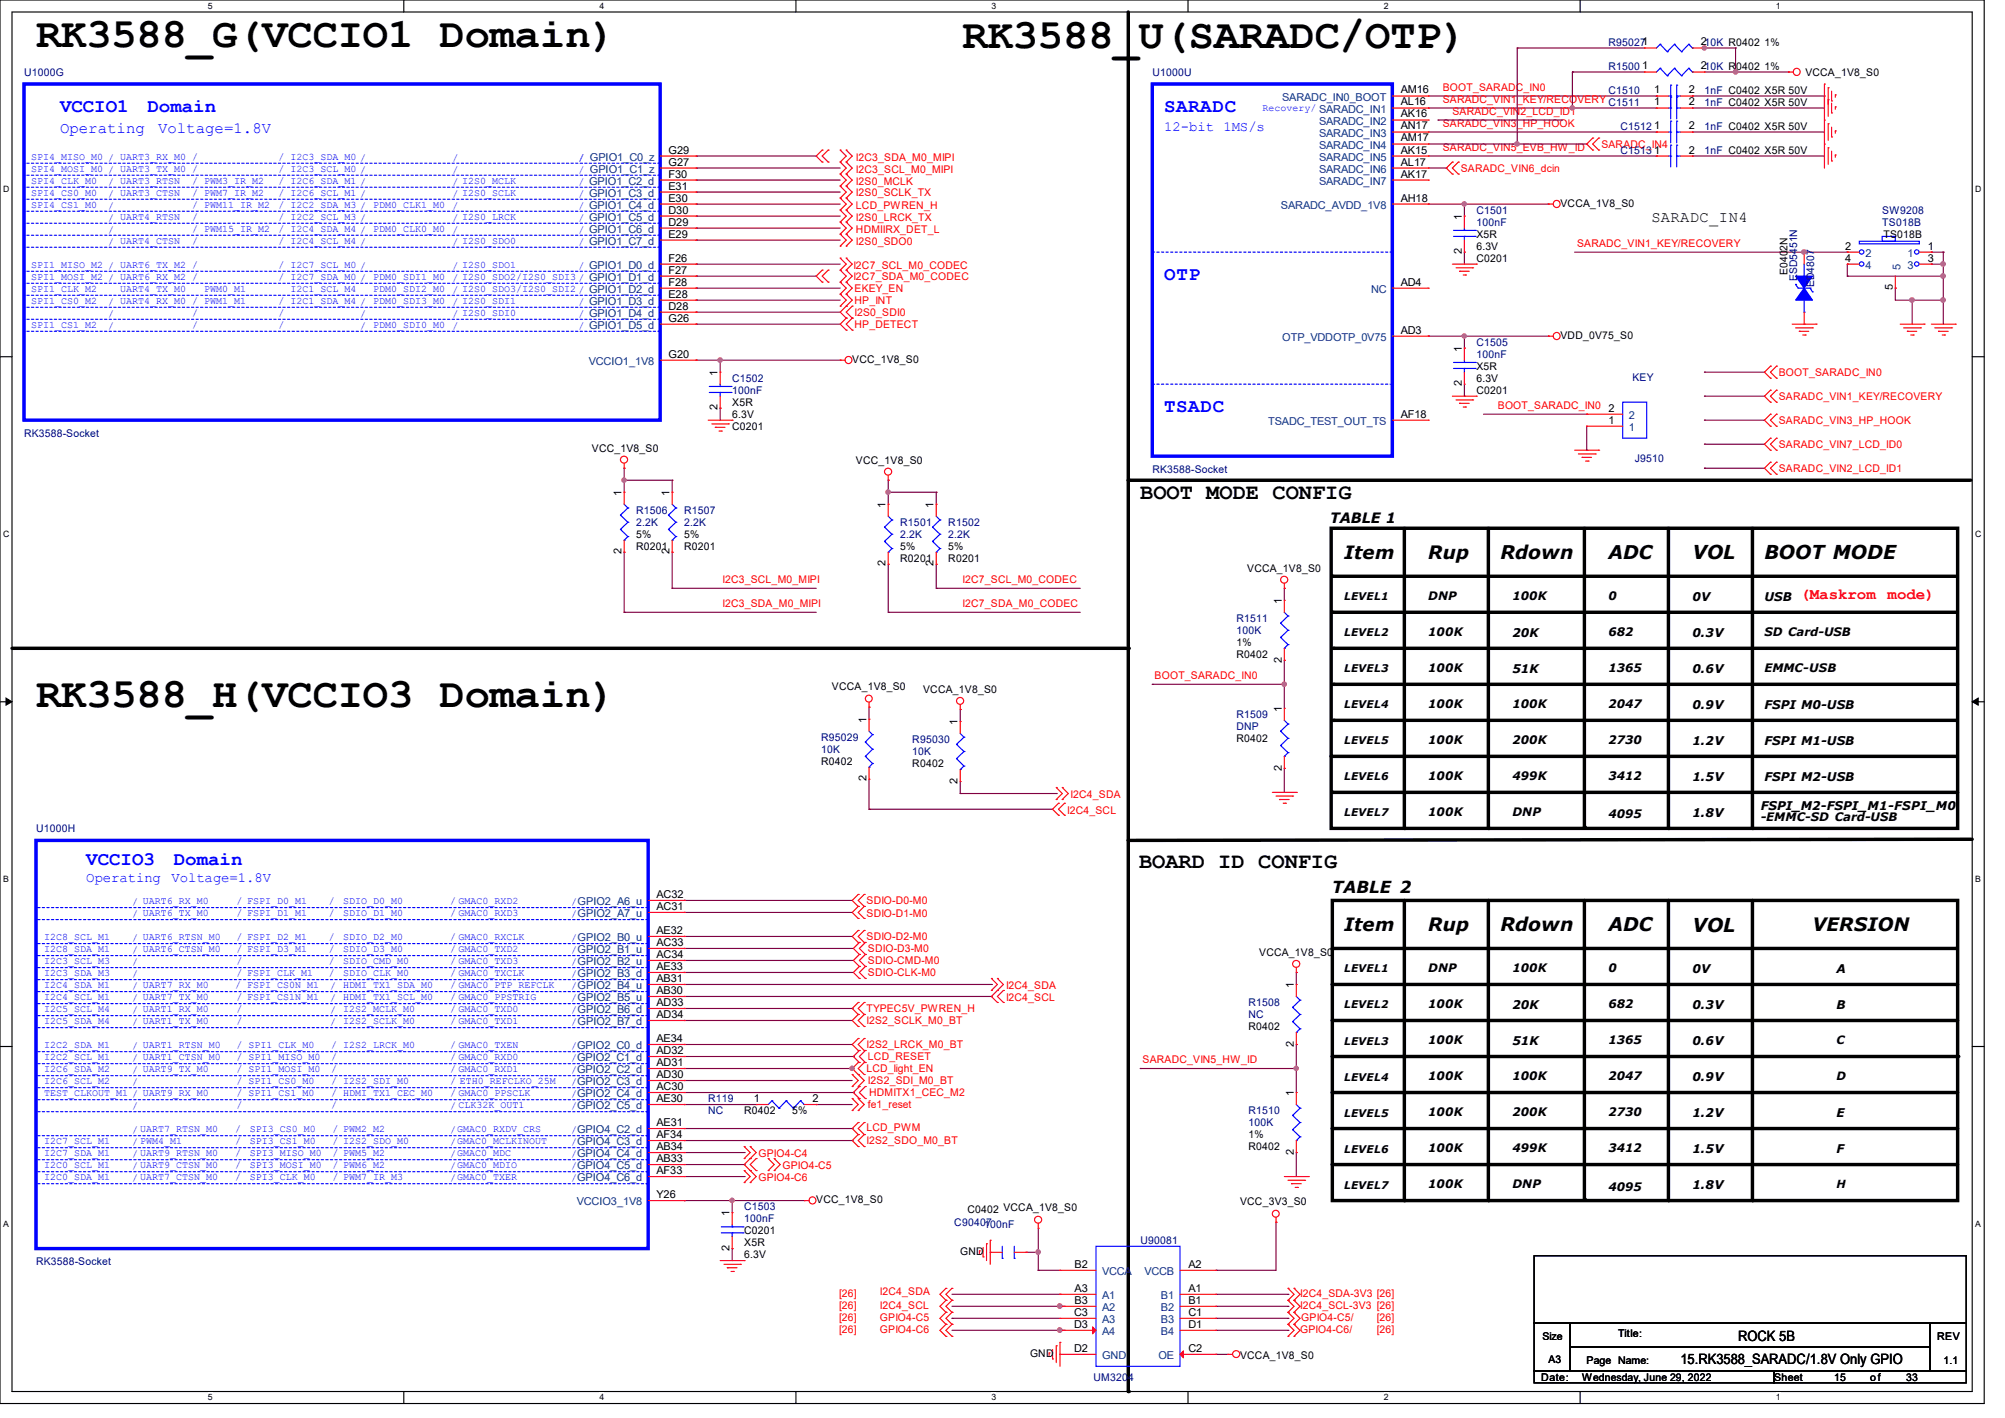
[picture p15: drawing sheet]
<svg xmlns="http://www.w3.org/2000/svg" width="297mm" height="210mm" viewBox="0 0 297 210" stroke-linecap="round" stroke-linejoin="round" font-family="sans-serif">
<defs><g id="words">
<g font-size="6.2">
<text x="5.3" y="7">RK3588_G(VCCIO1 Domain)</text>
<text x="142.6" y="7.2">RK3588_U(SARADC/OTP)</text>
<text x="5.3" y="104.8">RK3588_H(VCCIO3 Domain)</text>
</g>
<g font-size="3.3">
<text x="168.9" y="73.8">BOOT MODE CONFIG</text>
<text x="168.7" y="128.6">BOARD ID CONFIG</text>
</g>
<g font-size="2.8" fill="#00f">
<text x="8.9" y="16.6">VCCIO1</text>
<text x="21.8" y="16.6">Domain</text>
<text x="172.5" y="16.6">SARADC</text>
<text x="172.5" y="41.5">OTP</text>
<text x="172.5" y="61">TSADC</text>
<text x="12.8" y="128.1">VCCIO3</text>
<text x="25.7" y="128.1">Domain</text>
</g>
<g font-size="2.8">
<text x="211.6" y="82.8">Rup</text>
<text x="222.2" y="82.8">Rdown</text>
<text x="238.2" y="82.8">ADC</text>
<text x="250.7" y="82.8">VOL</text>
<text x="261.4" y="82.8">BOOT MODE</text>
<text x="211.6" y="137.9">Rup</text>
<text x="222.2" y="137.9">Rdown</text>
<text x="238.2" y="137.9">ADC</text>
<text x="250.7" y="138">VOL</text>
<text x="268.5" y="137.9">VERSION</text>
</g>
<g font-size="2.7">
<text x="199.1" y="82.8">Item</text>
<text x="199.1" y="137.9">Item</text>
</g>
<text font-size="2.5" x="197.4" y="132.3">TABLE 2</text>
<g font-size="2.3" fill="#00f">
<text x="8.9" y="19.7">Operating</text>
<text x="23.4" y="19.7">Voltage=1.8V</text>
</g>
<text font-size="2.3" x="244.6" y="32.8">SARADC_IN4</text>
<g font-size="2.3" fill="#f00">
<text x="266.7" y="88.7">(Maskrom</text>
<text x="279.6" y="88.7">mode)</text>
</g>
<g font-size="2.1" fill="#00f">
<text x="172.5" y="19.4">12-bit 1MS/s</text>
<text x="12.8" y="130.7">Operating</text>
<text x="25.4" y="130.7">Voltage=1.8V</text>
</g>
<g font-size="2.1">
<text x="197" y="77.5">TABLE 1</text>
<text x="248.9" y="202">15.RK3588_SARADC/1.8V Only GPIO</text>
<text x="257.5" y="198.6">ROCK 5B</text>
</g>
<g font-size="1.8">
<text x="250.7" y="88.9">0V</text>
<text x="261.4" y="88.9">USB</text>
<text x="224" y="94.3">20K</text>
<text x="250.7" y="94.3">0.3V</text>
<text x="224" y="99.6">51K</text>
<text x="250.7" y="99.6">0.6V</text>
<text x="250.7" y="104.9">0.9V</text>
<text x="261.4" y="104.9">FSPI M0-USB</text>
<text x="250.7" y="110.3">1.2V</text>
<text x="261.4" y="110.3">FSPI M1-USB</text>
<text x="250.7" y="115.6">1.5V</text>
<text x="260.8" y="119.9">FSPI_M2-FSPI_M1-FSPI_M0</text>
<text x="261.4" y="115.6">FSPI M2-USB</text>
<text x="250.7" y="120.9">1.8V</text>
<text x="224" y="149.4">20K</text>
<text x="250.7" y="144.1">0V</text>
<text x="250.7" y="149.4">0.3V</text>
<text x="272" y="144.1">A</text>
<text x="272" y="149.4">B</text>
<text x="224" y="154.7">51K</text>
<text x="250.7" y="154.7">0.6V</text>
<text x="250.7" y="160.1">0.9V</text>
<text x="250.7" y="165.4">1.2V</text>
<text x="272" y="165.4">E</text>
<text x="250.7" y="170.7">1.5V</text>
<text x="272" y="170.7">F</text>
<text x="250.7" y="176.1">1.8V</text>
</g>
<g font-size="1.7">
<text x="211.6" y="88.9">DNP</text>
<text x="224" y="88.9">100K</text>
<text x="238.2" y="88.9">0</text>
<text x="211.6" y="94.2">100K</text>
<text x="238.2" y="94.2">682</text>
<text x="261.4" y="94.2">SD Card-USB</text>
<text x="211.6" y="99.5">100K</text>
<text x="238.2" y="99.5">1365</text>
<text x="261.4" y="99.5">EMMC-USB</text>
<text x="211.6" y="104.9">100K</text>
<text x="224" y="104.9">100K</text>
<text x="238.2" y="104.9">2047</text>
<text x="211.6" y="110.2">100K</text>
<text x="224" y="110.2">200K</text>
<text x="238.2" y="110.2">2730</text>
<text x="211.6" y="115.5">100K</text>
<text x="224" y="115.5">499K</text>
<text x="238.2" y="115.5">3412</text>
<text x="211.6" y="120.9">100K</text>
<text x="224" y="120.9">DNP</text>
<text x="238.2" y="121.2">4095</text>
<text x="260.8" y="121.6">-EMMC-SD Card-USB</text>
<text x="211.6" y="144">DNP</text>
<text x="224" y="144">100K</text>
<text x="238.2" y="144">0</text>
<text x="211.6" y="149.3">100K</text>
<text x="238.2" y="149.3">682</text>
<text x="211.6" y="154.6">100K</text>
<text x="238.2" y="154.6">1365</text>
<text x="272" y="154.6">C</text>
<text x="211.6" y="160">100K</text>
<text x="224" y="160">100K</text>
<text x="238.2" y="160">2047</text>
<text x="272" y="159.9">D</text>
<text x="211.6" y="165.3">100K</text>
<text x="224" y="165.3">200K</text>
<text x="238.2" y="165.3">2730</text>
<text x="211.6" y="170.6">100K</text>
<text x="224" y="170.6">499K</text>
<text x="238.2" y="170.6">3412</text>
<text x="211.6" y="176">100K</text>
<text x="224" y="176">DNP</text>
<text x="238.2" y="176.3">4095</text>
<text x="272" y="175.9">H</text>
</g>
<g font-size="1.6" fill="#000080">
<text x="3.6" y="11.2">U1000G</text>
<text x="170.7" y="11.2">U1000U</text>
<text x="238.3" y="10.3">R1500</text>
<text x="238.3" y="6.8">R950271</text>
<text x="238.3" y="13.9">C1510</text>
<text x="238.3" y="15.7">C1511</text>
<text x="252.5" y="13.9">1nF C0402 X5R 50V</text>
<text x="252.5" y="15.7">1nF C0402 X5R 50V</text>
<text x="240" y="22.8">C1513</text>
<text x="240" y="19.2">C1512</text>
<text x="252.5" y="22.8">1nF C0402 X5R 50V</text>
<text x="252.5" y="19.2">1nF C0402 X5R 50V</text>
<text x="218.7" y="31.7">C1501</text>
<text x="218.7" y="33.4">100nF</text>
<text x="278.8" y="31.7">SW9208</text>
<text x="278.8" y="33.4">TS018B</text>
<text x="266.2" y="41.6" transform="rotate(-90 266.2 41.6)">ESD5451N</text>
<text x="268.7" y="42.5" transform="rotate(-90 268.7 42.5)">ED4807</text>
<text x="218.7" y="51.2">C1505</text>
<text x="218.7" y="53">100nF</text>
<text x="108.5" y="56.6">C1502</text>
<text x="108.5" y="58.3">100nF</text>
<text x="241.8" y="56.4">KEY</text>
<text x="3.6" y="64.7">RK3588-Socket</text>
<text x="170.7" y="70.1">RK3588-Socket</text>
<text x="242.2" y="68.5">J9510</text>
<text x="94.2" y="76.1">R1506</text>
<text x="94.2" y="77.9">2.2K</text>
<text x="101.4" y="76.1">R1507</text>
<text x="101.4" y="77.9">2.2K</text>
<text x="133.4" y="77.9">R1501</text>
<text x="140.5" y="77.9">R1502</text>
<text x="133.4" y="79.7">2.2K</text>
<text x="140.5" y="79.7">2.2K</text>
<text x="183.1" y="92.1">R1511</text>
<text x="183.1" y="93.9">100K</text>
<text x="183.1" y="106.3">R1509</text>
<text x="121.6" y="109.7">R95029</text>
<text x="121.6" y="111.5">10K</text>
<text x="135.1" y="110.1">R95030</text>
<text x="135.1" y="111.8">10K</text>
<text x="183.1" y="108.1">DNP</text>
<text x="5.3" y="123.2">U1000H</text>
<text x="184.9" y="149">R1508</text>
<text x="184.9" y="150.8">NC</text>
<text x="104.9" y="163.2">R119</text>
<text x="104.9" y="165">NC</text>
<text x="184.9" y="165">R1510</text>
<text x="184.9" y="166.8">100K</text>
<text x="110.2" y="179.2">C1503</text>
<text x="110.2" y="181">100nF</text>
<text x="141.4" y="181.6">C90407</text>
<text x="145.8" y="181.9">100nF</text>
<text x="168.9" y="184.2">U90081</text>
<text x="5.3" y="187.4">RK3588-Socket</text>
<text x="162" y="204.5">UM3204</text>
</g>
<g font-size="1.6">
<text x="243.3" y="10.3">1</text>
<text x="251.9" y="10.3">210K R0402</text>
<text x="251.9" y="6.7">210K R0402</text>
<text x="261.4" y="10.3">1%</text>
<text x="261.4" y="6.8">1%</text>
<text x="267.4" y="11.2">VCCA_1V8_S0</text>
<text x="207.5" y="17.4">AK16</text>
<text x="207.5" y="15.6">AL16</text>
<text x="207.5" y="13.8">AM16</text>
<text x="245" y="13.8">1</text>
<text x="245" y="15.6">1</text>
<text x="250.2" y="13.8">2</text>
<text x="250.2" y="15.6">2</text>
<text x="99" y="22.7">G29</text>
<text x="207.5" y="22.7">AK15</text>
<text x="207.5" y="21">AM17</text>
<text x="207.5" y="19.2">AN17</text>
<text x="245" y="22.7">1</text>
<text x="245" y="19.2">1</text>
<text x="250.2" y="22.7">2</text>
<text x="250.2" y="19.2">2</text>
<text x="99" y="29.8">E30</text>
<text x="99" y="28.1">E31</text>
<text x="99" y="26.3">F30</text>
<text x="99" y="24.5">G27</text>
<text x="207.5" y="29.8">AH18</text>
<text x="207.5" y="26.3">AK17</text>
<text x="207.5" y="24.5">AL17</text>
<text x="99" y="33.4">D29</text>
<text x="99" y="31.6">D30</text>
<text x="99" y="35.2">E29</text>
<text x="216.5" y="32.5" transform="rotate(-90 216.5 32.5)">1</text>
<text x="218.7" y="35.2">X5R</text>
<text x="231.2" y="30.6">VCCA_1V8_S0</text>
<text x="279" y="35.2">TS018B</text>
<text x="99" y="38.7">F26</text>
<text x="99" y="40.5">F27</text>
<text x="216.5" y="37.7" transform="rotate(-90 216.5 37.7)">2</text>
<text x="218.7" y="38.8">C0201</text>
<text x="218.7" y="37">6.3V</text>
<text x="264.8" y="40.7" transform="rotate(-90 264.8 40.7)">E0402N</text>
<text x="273.3" y="37">2</text>
<text x="273.3" y="38.7">4</text>
<text x="285.6" y="37">1</text>
<text x="285.6" y="38.7">3</text>
<text x="99" y="45.8">D28</text>
<text x="99" y="44.1">E28</text>
<text x="99" y="42.3">F28</text>
<text x="99" y="47.6">G26</text>
<text x="207.5" y="42.3">AD4</text>
<text x="280.4" y="43" transform="rotate(-90 280.4 43)">5</text>
<text x="99" y="53">G20</text>
<text x="126.2" y="53.7">VCC_1V8_S0</text>
<text x="207.5" y="49.4">AD3</text>
<text x="216.5" y="52.1" transform="rotate(-90 216.5 52.1)">1</text>
<text x="231.2" y="50.2">VDD_0V75_S0</text>
<text x="106.3" y="55.7" transform="rotate(-90 106.3 55.7)">1</text>
<text x="216.5" y="57.2" transform="rotate(-90 216.5 57.2)">2</text>
<text x="218.7" y="58.3">C0201</text>
<text x="218.7" y="54.8">X5R</text>
<text x="218.7" y="56.6">6.3V</text>
<text x="106.3" y="60.8" transform="rotate(-90 106.3 60.8)">2</text>
<text x="108.5" y="63.7">C0201</text>
<text x="108.5" y="60.1">X5R</text>
<text x="108.5" y="61.9">6.3V</text>
<text x="207.5" y="61.8">AF18</text>
<text x="238.3" y="62.7">1</text>
<text x="238.3" y="61">2</text>
<text x="87.7" y="66.9">VCC_1V8_S0</text>
<text x="126.8" y="68.7">VCC_1V8_S0</text>
<text x="92.1" y="73.4" transform="rotate(-90 92.1 73.4)">1</text>
<text x="99.2" y="73.4" transform="rotate(-90 99.2 73.4)">1</text>
<text x="131.2" y="75.2" transform="rotate(-90 131.2 75.2)">1</text>
<text x="138.3" y="75.2" transform="rotate(-90 138.3 75.2)">1</text>
<text x="92.1" y="82.1" transform="rotate(-90 92.1 82.1)">2</text>
<text x="94.2" y="81.4">R0201</text>
<text x="94.2" y="79.7">5%</text>
<text x="99.2" y="82.1" transform="rotate(-90 99.2 82.1)">2</text>
<text x="101.4" y="81.4">R0201</text>
<text x="101.4" y="79.7">5%</text>
<text x="131.2" y="83.9" transform="rotate(-90 131.2 83.9)">2</text>
<text x="133.4" y="83.2">R0201</text>
<text x="133.4" y="81.4">5%</text>
<text x="138.3" y="83.9" transform="rotate(-90 138.3 83.9)">2</text>
<text x="140.5" y="83.2">R0201</text>
<text x="140.5" y="81.4">5%</text>
<text x="184.8" y="84.7">VCCA_1V8_S0</text>
<text x="189.9" y="89.4" transform="rotate(-90 189.9 89.4)">1</text>
<text x="199.1" y="88.9">LEVEL1</text>
<text x="183.1" y="95.7">1%</text>
<text x="199.1" y="94.2">LEVEL2</text>
<text x="183.1" y="97.5">R0402</text>
<text x="189.9" y="98.1" transform="rotate(-90 189.9 98.1)">2</text>
<text x="199.1" y="99.6">LEVEL3</text>
<text x="123.2" y="102.2">VCCA_1V8_S0</text>
<text x="128.4" y="107.1" transform="rotate(-90 128.4 107.1)">1</text>
<text x="136.7" y="102.6">VCCA_1V8_S0</text>
<text x="141.9" y="107.4" transform="rotate(-90 141.9 107.4)">1</text>
<text x="189.9" y="105.4" transform="rotate(-90 189.9 105.4)">1</text>
<text x="199.1" y="104.9">LEVEL4</text>
<text x="121.6" y="113.3">R0402</text>
<text x="135.1" y="113.6">R0402</text>
<text x="183.1" y="109.9">R0402</text>
<text x="199.1" y="110.2">LEVEL5</text>
<text x="128.4" y="115.7" transform="rotate(-90 128.4 115.7)">2</text>
<text x="141.9" y="116.1" transform="rotate(-90 141.9 116.1)">2</text>
<text x="189.9" y="114.1" transform="rotate(-90 189.9 114.1)">2</text>
<text x="199.1" y="115.6">LEVEL6</text>
<text x="199.1" y="120.9">LEVEL7</text>
<text x="97.2" y="134.7">AC31</text>
<text x="97.2" y="133">AC32</text>
<text x="97.2" y="140.1">AC33</text>
<text x="97.2" y="141.9">AC34</text>
<text x="97.2" y="138.3">AE32</text>
<text x="97.2" y="143.6">AE33</text>
<text x="186.5" y="141.6">VCCA_1V8_S0</text>
<text x="97.2" y="147.2">AB30</text>
<text x="97.2" y="145.4">AB31</text>
<text x="97.2" y="149">AD33</text>
<text x="191.6" y="146.3" transform="rotate(-90 191.6 146.3)">1</text>
<text x="199.1" y="144">LEVEL1</text>
<text x="199.1" y="149.4">LEVEL2</text>
<text x="97.2" y="150.7">AD34</text>
<text x="97.2" y="154.3">AE34</text>
<text x="184.9" y="152.6">R0402</text>
<text x="191.6" y="155" transform="rotate(-90 191.6 155)">2</text>
<text x="199.1" y="154.7">LEVEL3</text>
<text x="97.2" y="161.4">AC30</text>
<text x="97.2" y="159.6">AD30</text>
<text x="97.2" y="157.9">AD31</text>
<text x="97.2" y="156.1">AD32</text>
<text x="199.1" y="160">LEVEL4</text>
<text x="97.2" y="163.2">AE30</text>
<text x="97.2" y="166.8">AE31</text>
<text x="110.2" y="165">R0402</text>
<text x="111.7" y="163.2">1</text>
<text x="117.4" y="165">5%</text>
<text x="120.4" y="163.2">2</text>
<text x="191.6" y="162.3" transform="rotate(-90 191.6 162.3)">1</text>
<text x="199.1" y="165.4">LEVEL5</text>
<text x="97.2" y="172.1">AB33</text>
<text x="97.2" y="170.3">AB34</text>
<text x="97.2" y="173.9">AF33</text>
<text x="97.2" y="168.5">AF34</text>
<text x="184.9" y="170.3">R0402</text>
<text x="184.9" y="168.6">1%</text>
<text x="191.6" y="171" transform="rotate(-90 191.6 171)">2</text>
<text x="199.1" y="170.7">LEVEL6</text>
<text x="97.2" y="177.4">Y26</text>
<text x="120.9" y="178.2">VCC_1V8_S0</text>
<text x="143.3" y="179.6">C0402 VCCA_1V8_S0</text>
<text x="183.7" y="178.5">VCC_3V3_S0</text>
<text x="199.1" y="176">LEVEL7</text>
<text x="108.1" y="185.2" transform="rotate(-90 108.1 185.2)">2</text>
<text x="108.1" y="180.1" transform="rotate(-90 108.1 180.1)">1</text>
<text x="110.2" y="182.8">C0201</text>
<text x="110.2" y="184.6">X5R</text>
<text x="142.2" y="185.8">GND</text>
<text x="110.2" y="186.4">6.3V</text>
<text x="159.2" y="191.3">A3</text>
<text x="159.2" y="187.7">B2</text>
<text x="176" y="187.7">A2</text>
<text x="176" y="191.3">A1</text>
<text x="159.1" y="194.9">C3</text>
<text x="159.1" y="196.6">D3</text>
<text x="159.2" y="193.1">B3</text>
<text x="176" y="193.1">B1</text>
<text x="176" y="194.9">C1</text>
<text x="176" y="196.6">D1</text>
<text x="152.6" y="200.9">GND</text>
<text x="159.1" y="200.2">D2</text>
<text x="176" y="200.2">C2</text>
<text x="183.7" y="201.3">VCCA_1V8_S0</text>
<text x="228.5" y="198.5">Size</text>
<text x="229.4" y="201.8">A3</text>
<text x="235" y="202">Page Name:</text>
<text x="239.7" y="198.1">Title:</text>
<text x="287" y="198.5">REV</text>
<text x="287.9" y="202">1.1</text>
<text x="228.3" y="204.5">Date:</text>
<text x="234.4" y="204.5">Wednesday, June 29, 2022</text>
<text x="262.8" y="204.5">Sheet</text>
<text x="271.7" y="204.5">15</text>
<text x="277" y="204.5">o f</text>
<text x="282.4" y="204.5">33</text>
</g>
<g font-size="1.6" fill="#004080">
<text x="189.9" y="14.9">SARADC_IN0_BOOT</text>
<text x="195.4" y="23.8">SARADC_IN5</text>
<text x="195.4" y="18.5">SARADC_IN2</text>
<text x="195.4" y="22.1">SARADC_IN4</text>
<text x="195.4" y="20.3">SARADC_IN3</text>
<text x="195.4" y="27.4">SARADC_IN7</text>
<text x="195.4" y="25.6">SARADC_IN6</text>
<text x="189.8" y="30.9">SARADC_AVDD_1V8</text>
<text x="276.3" y="38.1">2</text>
<text x="276.3" y="39.8">4</text>
<text x="281.5" y="40" transform="rotate(-90 281.5 40)">5</text>
<text x="282.6" y="38.1">1</text>
<text x="282.6" y="39.8">3</text>
<text x="203.1" y="43.4">NC</text>
<text x="189.9" y="50.5">OTP_VDDOTP_0V75</text>
<text x="87.2" y="54.1">VCCIO1_1V8</text>
<text x="187.8" y="63">TSADC_TEST_OUT_TS</text>
<text x="241.3" y="63.8">1</text>
<text x="241.3" y="62.1">2</text>
<text x="85.4" y="178.5">VCCIO3_1V8</text>
<text x="163.3" y="188.8">VCCA</text>
<text x="169.5" y="188.8">VCCB</text>
<text x="163.3" y="194.2">A2</text>
<text x="163.3" y="196">A3</text>
<text x="163.3" y="197.7">A4</text>
<text x="163.3" y="192.4">A1</text>
<text x="172" y="194.2">B2</text>
<text x="172" y="196">B3</text>
<text x="172" y="192.4">B1</text>
<text x="172" y="197.7">B4</text>
<text x="163.3" y="201.3">GND</text>
<text x="171.6" y="201.3">OE</text>
</g>
<g font-size="1.6" fill="#f00">
<text x="213.7" y="13.5">BOOT_SARADC_IN0</text>
<text x="213.7" y="15.2">SARADC_VIN1_KEY/RECOVERY</text>
<text x="215.2" y="17">SARADC_VIN2_LCD_ID1</text>
<text x="126.8" y="23.8">I2C3_SDA_M0_MIPI</text>
<text x="213.7" y="22.4">SARADC_VIN5_EVB_HW_ID</text>
<text x="213.7" y="18.8">SARADC_VIN3_HP_HOOK</text>
<text x="237.2" y="21.9">SARADC_IN4</text>
<text x="126.8" y="29">I2S0_SCLK_TX</text>
<text x="126.8" y="27.4">I2S0_MCLK</text>
<text x="126.8" y="25.6">I2C3_SCL_M0_MIPI</text>
<text x="216.4" y="25.4">SARADC_VIN6_dcin</text>
<text x="126.8" y="32.7">I2S0_LRCK_TX</text>
<text x="126.8" y="30.9">LCD_PWREN_H</text>
<text x="126.8" y="34.5">HDMIIRX_DET_L</text>
<text x="126.4" y="41.4">I2C7_SDA_M0_CODEC</text>
<text x="126.4" y="39.8">I2C7_SCL_M0_CODEC</text>
<text x="126.8" y="36.3">I2S0_SDO0</text>
<text x="233.6" y="36.6">SARADC_VIN1_KEY/RECOVERY</text>
<text x="126.6" y="45">HP_INT</text>
<text x="126.6" y="46.8">I2S0_SDI0</text>
<text x="126.6" y="43.2">EKEY_EN</text>
<text x="126.6" y="48.6">HP_DETECT</text>
<text x="263.5" y="59.2">SARADC_VIN1_KEY/RECOVERY</text>
<text x="263.5" y="55.7">BOOT_SARADC_IN0</text>
<text x="221.9" y="60.6">BOOT_SARADC_IN0</text>
<text x="263.5" y="62.8">SARADC_VIN3_HP_HOOK</text>
<text x="263.5" y="66.3">SARADC_VIN7_LCD_ID0</text>
<text x="263.5" y="69.9">SARADC_VIN2_LCD_ID1</text>
<text x="107" y="86.4">I2C3_SCL_M0_MIPI</text>
<text x="107" y="89.9">I2C3_SDA_M0_MIPI</text>
<text x="142.6" y="86.4">I2C7_SCL_M0_CODEC</text>
<text x="142.6" y="89.9">I2C7_SDA_M0_CODEC</text>
<text x="171" y="100.6">BOOT_SARADC_IN0</text>
<text x="158.6" y="118.2">I2C4_SDA</text>
<text x="158.1" y="120.6">I2C4_SCL</text>
<text x="128.4" y="133.9">SDIO-D0-M0</text>
<text x="128.4" y="135.8">SDIO-D1-M0</text>
<text x="128.4" y="139.2">SDIO-D2-M0</text>
<text x="128.6" y="141">SDIO-D3-M0</text>
<text x="128.6" y="142.8">SDIO-CMD-M0</text>
<text x="128.4" y="149.9">TYPEC5V_PWREN_H</text>
<text x="128.6" y="144.6">SDIO-CLK-M0</text>
<text x="149" y="146.5">I2C4_SDA</text>
<text x="149" y="148.3">I2C4_SCL</text>
<text x="128.4" y="151.7">I2S2_SCLK_M0_BT</text>
<text x="128.4" y="155.2">I2S2_LRCK_M0_BT</text>
<text x="128.4" y="158.8">LCD_light_EN</text>
<text x="128.6" y="160.6">I2S2_SDI_M0_BT</text>
<text x="128.6" y="157">LCD_RESET</text>
<text x="169.3" y="157.5">SARADC_VIN5_HW_ID</text>
<text x="128.4" y="167.5">LCD_PWM</text>
<text x="128.6" y="164.1">fe1_reset</text>
<text x="128.7" y="162.3">HDMITX1_CEC_M2</text>
<text x="112.4" y="171.4">GPIO4-C4</text>
<text x="115.9" y="173.2">GPIO4-C5</text>
<text x="128.4" y="169.5">I2S2_SDO_M0_BT</text>
<text x="112.4" y="175">GPIO4-C6</text>
<text x="130.4" y="191.9">I2C4_SDA</text>
<text x="124.3" y="192">[26]</text>
<text x="124.3" y="193.8">[26]</text>
<text x="124.3" y="195.6">[26]</text>
<text x="124.3" y="197.4">[26]</text>
<text x="130.4" y="193.8">I2C4_SCL</text>
<text x="130.4" y="195.6">GPIO4-C5</text>
<text x="130.4" y="197.4">GPIO4-C6</text>
<text x="192.6" y="192">I2C4_SDA-3V3 [26]</text>
<text x="192.6" y="193.8">I2C4_SCL-3V3 [26]</text>
<text x="192.6" y="197.4">GPIO4-C6/</text>
<text x="192.8" y="195.6">GPIO4-C5/</text>
<text x="203.9" y="195.6">[26]</text>
<text x="203.9" y="197.4">[26]</text>
</g>
<g font-size="1.5" fill="#00f">
<text x="187" y="16.5">Recovery/ SARADC_IN1</text>
<text x="4.6" y="23.6">SPI4_MISO_M0 / UART3_RX_M0 /</text>
<text x="41.2" y="23.6">/ I2C3_SDA_M0 /</text>
<text x="67" y="23.8">/</text>
<text x="85.7" y="23.8">/ GPIO1_C0_z</text>
<text x="85.7" y="23.8">/</text>
<text x="4.6" y="25.4">SPI4_MOSI_M0 / UART3_TX_M0 /</text>
<text x="4.6" y="27.2">SPI4_CLK_M0</text>
<text x="4.6" y="29">SPI4_CS0_M0</text>
<text x="16" y="27.3">/ UART3_RTSN</text>
<text x="16" y="29.1">/ UART3_CTSN</text>
<text x="28.4" y="29">/ PWM7_IR_M2</text>
<text x="28.4" y="27.2">/ PWM3_IR_M2</text>
<text x="41.2" y="29">/ I2C6_SCL_M1 /</text>
<text x="41.2" y="27.2">/ I2C6_SDA_M1 /</text>
<text x="41.2" y="25.4">/ I2C3_SCL_M0 /</text>
<text x="67" y="27.3">/ I2S0_MCLK</text>
<text x="67" y="29.1">/ I2S0_SCLK</text>
<text x="67" y="25.6">/</text>
<text x="85.7" y="25.6">/ GPIO1_C1_z</text>
<text x="85.7" y="27.3">/ GPIO1_C2_d</text>
<text x="85.7" y="29.1">/ GPIO1_C3_d</text>
<text x="4.6" y="30.7">SPI4_CS1_M0</text>
<text x="16" y="32.7">/ UART4_RTSN</text>
<text x="16" y="30.9">/</text>
<text x="16" y="34.5">/</text>
<text x="28.4" y="32.5">/</text>
<text x="28.4" y="34.3">/ PWM15_IR_M2</text>
<text x="28.4" y="30.7">/ PWM11_IR_M2</text>
<text x="41.2" y="34.3">/ I2C4_SDA_M4 /</text>
<text x="41.2" y="32.5">/ I2C2_SCL_M3 /</text>
<text x="41.2" y="30.7">/ I2C2_SDA_M3 /</text>
<text x="55.3" y="30.7">PDM0_CLK1_M0</text>
<text x="55.3" y="34.3">PDM0_CLK0_M0</text>
<text x="67" y="34.5">/</text>
<text x="67" y="32.7">/ I2S0_LRCK</text>
<text x="67" y="30.9">/</text>
<text x="85.7" y="32.7">/ GPIO1_C5_d</text>
<text x="85.7" y="34.5">/ GPIO1_C6_d</text>
<text x="85.7" y="30.9">/ GPIO1_C4_d</text>
<text x="4.6" y="39.6">SPI1_MISO_M2 / UART6_TX_M2 /</text>
<text x="4.6" y="41.4">SPI1_MOSI_M2 / UART6_RX_M2 /</text>
<text x="16" y="36.2">/ UART4_CTSN</text>
<text x="28.4" y="36.1">/</text>
<text x="41.2" y="36.1">/ I2C4_SCL_M4 /</text>
<text x="41.2" y="41.4">/ I2C7_SDA_M0 /</text>
<text x="41.2" y="39.6">/ I2C7_SCL_M0 /</text>
<text x="55.3" y="41.4">PDM0_SDI1_M0</text>
<text x="67" y="36.2">/ I2S0_SDO0</text>
<text x="67" y="41.6">/ I2S0_SDO2/I2S0_SDI3 / GPIO1_D1_d</text>
<text x="67" y="39.8">/ I2S0_SDO1</text>
<text x="85.7" y="36.2">/ GPIO1_C7_d</text>
<text x="85.7" y="39.8">/ GPIO1_D0_d</text>
<text x="4.6" y="45">SPI1_CS0_M2</text>
<text x="4.6" y="43.2">SPI1_CLK_M2</text>
<text x="16" y="45.1">/ UART4_RX_M0 / PWM1_M1</text>
<text x="16" y="46.9">/</text>
<text x="17.8" y="43.2">UART4_TX_M0</text>
<text x="28.4" y="46.7">/</text>
<text x="30.2" y="43.2">PWM0_M1</text>
<text x="41.2" y="46.7">/</text>
<text x="41.2" y="45">/ I2C1_SDA_M4 /</text>
<text x="43" y="43.2">I2C1_SCL_M4</text>
<text x="53.3" y="46.9">/</text>
<text x="55.3" y="43.2">PDM0_SDI2_M0</text>
<text x="55.3" y="45">PDM0_SDI3_M0</text>
<text x="67" y="46.9">/ I2S0_SDI0</text>
<text x="67" y="45.1">/ I2S0_SDI1</text>
<text x="67" y="43.3">/ I2S0_SDO3/I2S0_SDI2 / GPIO1_D2_d</text>
<text x="85.7" y="45.1">/ GPIO1_D3_d</text>
<text x="85.7" y="46.9">/ GPIO1_D4_d</text>
<text x="4.6" y="48.5">SPI1_CS1_M2</text>
<text x="16" y="48.7">/</text>
<text x="28.4" y="48.5">/</text>
<text x="41.2" y="48.5">/</text>
<text x="53.3" y="48.7">/</text>
<text x="55.3" y="48.5">PDM0_SDI0_M0</text>
<text x="67" y="48.7">/</text>
<text x="85.7" y="48.7">/ GPIO1_D5_d</text>
<text x="19.6" y="135.8">/ UART6_TX_M0</text>
<text x="19.6" y="134">/ UART6_RX_M0</text>
<text x="35" y="135.6">/ FSPI_D1_M1</text>
<text x="35" y="133.9">/ FSPI_D0_M1</text>
<text x="48.7" y="135.6">/</text>
<text x="48.7" y="133.9">/</text>
<text x="50.8" y="133.9">SDIO_D0_M0</text>
<text x="50.8" y="135.6">SDIO_D1_M0</text>
<text x="66.7" y="133.9">/ GMAC0_RXD2</text>
<text x="66.7" y="135.6">/ GMAC0_RXD3</text>
<text x="84.6" y="135.8">/GPIO2_A7_u</text>
<text x="84.6" y="134">/GPIO2_A6_u</text>
<text x="6.6" y="139.2">I2C8_SCL_M1</text>
<text x="6.6" y="142.7">I2C3_SCL_M3</text>
<text x="6.6" y="141">I2C8_SDA_M1</text>
<text x="19.6" y="141.1">/ UART6_CTSN_M0</text>
<text x="19.6" y="142.9">/</text>
<text x="19.6" y="139.4">/ UART6_RTSN_M0</text>
<text x="35" y="142.7">/</text>
<text x="35" y="139.2">/ FSPI_D2_M1</text>
<text x="35" y="141">/ FSPI_D3_M1</text>
<text x="48.7" y="139.2">/</text>
<text x="48.7" y="142.7">/</text>
<text x="48.7" y="141">/</text>
<text x="50.8" y="142.7">SDIO_CMD_M0</text>
<text x="50.8" y="139.2">SDIO_D2_M0</text>
<text x="50.8" y="141">SDIO_D3_M0</text>
<text x="66.7" y="139.2">/ GMAC0_RXCLK</text>
<text x="66.7" y="142.7">/ GMAC0_TXD3</text>
<text x="66.7" y="141">/ GMAC0_TXD2</text>
<text x="84.6" y="139.4">/GPIO2_B0_u</text>
<text x="84.6" y="141.1">/GPIO2_B1_u</text>
<text x="84.6" y="142.9">/GPIO2_B2_u</text>
<text x="6.6" y="149.9">I2C5_SCL_M4</text>
<text x="6.6" y="144.5">I2C3_SDA_M3</text>
<text x="6.6" y="148.1">I2C4_SCL_M1</text>
<text x="6.6" y="146.3">I2C4_SDA_M1</text>
<text x="19.6" y="146.5">/ UART7_RX_M0</text>
<text x="19.6" y="148.3">/ UART7_TX_M0</text>
<text x="19.6" y="144.7">/</text>
<text x="34.8" y="146.3">/ FSPI_CS0N_M1</text>
<text x="35" y="148.1">/ FSPI_CS1N_M1</text>
<text x="35" y="144.5">/ FSPI_CLK_M1</text>
<text x="35" y="149.9">/</text>
<text x="48.7" y="144.5">/</text>
<text x="48.9" y="146.5">/</text>
<text x="48.9" y="148.3">/</text>
<text x="50.8" y="146.3">HDMI_TX1_SDA_M0</text>
<text x="50.8" y="144.5">SDIO_CLK_M0</text>
<text x="50.8" y="149.9">I2S2_MCLK_M0</text>
<text x="50.8" y="148.1">HDMI_TX1_SCL_M0</text>
<text x="66.7" y="144.5">/ GMAC0_TXCLK</text>
<text x="66.7" y="149.9">/ GMAC0_TXD0</text>
<text x="66.7" y="146.3">/ GMAC0_PTP_REFCLK</text>
<text x="66.7" y="148.1">/ GMAC0_PPSTRIG</text>
<text x="84.6" y="148.3">/GPIO2_B5_u</text>
<text x="84.6" y="146.5">/GPIO2_B4_u</text>
<text x="84.6" y="144.7">/GPIO2_B3_d</text>
<text x="6.6" y="151.6">I2C5_SDA_M4</text>
<text x="6.6" y="155.2">I2C2_SDA_M1</text>
<text x="19.6" y="151.8">/ UART1_TX_M0</text>
<text x="19.6" y="150">/ UART1_RX_M0</text>
<text x="19.6" y="155.4">/ UART1_RTSN_M0</text>
<text x="35" y="155.2">/ SPI1_CLK_M0</text>
<text x="35" y="151.6">/</text>
<text x="48.9" y="151.8">/</text>
<text x="48.9" y="150">/</text>
<text x="49.1" y="155.2">/ I2S2_LRCK_M0</text>
<text x="50.8" y="151.6">I2S2_SCLK_M0</text>
<text x="66.7" y="151.6">/ GMAC0_TXD1</text>
<text x="66.7" y="155.2">/ GMAC0_TXEN</text>
<text x="84.6" y="150">/GPIO2_B6_d</text>
<text x="84.6" y="151.8">/GPIO2_B7_d</text>
<text x="84.6" y="155.4">/GPIO2_C0_d</text>
<text x="6.6" y="157">I2C2_SCL_M1</text>
<text x="6.6" y="160.5">I2C6_SCL_M2</text>
<text x="6.6" y="158.8">I2C6_SDA_M2</text>
<text x="19.6" y="160.7">/</text>
<text x="19.6" y="157.1">/ UART1_CTSN_M0</text>
<text x="19.6" y="158.9">/ UART9_TX_M0</text>
<text x="35" y="160.5">/ SPI1_CS0_M0</text>
<text x="35" y="158.8">/ SPI1_MOSI_M0</text>
<text x="35" y="157">/ SPI1_MISO_M0</text>
<text x="49.1" y="158.8">/</text>
<text x="49.1" y="157">/</text>
<text x="49.1" y="160.5">/ I2S2_SDI_M0</text>
<text x="66.7" y="158.8">/ GMAC0_RXD1</text>
<text x="66.7" y="157">/ GMAC0_RXD0</text>
<text x="66.7" y="160.5">/ ETH0_REFCLKO_25M</text>
<text x="84.6" y="160.7">/GPIO2_C3_d</text>
<text x="84.6" y="158.9">/GPIO2_C2_d</text>
<text x="84.6" y="157.1">/GPIO2_C1_d</text>
<text x="6.6" y="162.3">TEST_CLKOUT_M1 / UART9_RX_M0</text>
<text x="19.6" y="164.3">/</text>
<text x="19.6" y="167.8">/ UART7_RTSN_M0</text>
<text x="34.8" y="167.6">/</text>
<text x="35" y="164.1">/</text>
<text x="35" y="162.3">/ SPI1_CS1_M0</text>
<text x="37" y="167.6">SPI3_CS0_M0</text>
<text x="49.1" y="162.3">/ HDMI_TX1_CEC_M0</text>
<text x="49.1" y="164.1">/</text>
<text x="49.2" y="167.6">/ PWM2_M2</text>
<text x="66.7" y="164.3">/ CLK32K_OUT1</text>
<text x="66.7" y="167.8">/GMAC0_RXDV_CRS</text>
<text x="66.7" y="162.3">/ GMAC0_PPSCLK</text>
<text x="84.6" y="162.5">/GPIO2_C4_d</text>
<text x="84.6" y="164.3">/GPIO2_C5_d</text>
<text x="84.6" y="167.8">/GPIO4_C2_d</text>
<text x="6.6" y="171.2">I2C7_SDA_M1</text>
<text x="6.6" y="169.4">I2C7_SCL_M1</text>
<text x="6.6" y="173">I2C0_SCL_M1</text>
<text x="19.6" y="169.6">/ PWM4_M1</text>
<text x="19.6" y="173.1">/ UART9_CTSN_M0</text>
<text x="19.6" y="171.4">/ UART9_RTSN_M0</text>
<text x="34.8" y="171.2">/</text>
<text x="34.8" y="173">/</text>
<text x="34.8" y="169.4">/</text>
<text x="37" y="171.2">SPI3_MISO_M0</text>
<text x="37" y="173">SPI3_MOSI_M0</text>
<text x="37" y="169.4">SPI3_CS1_M0</text>
<text x="49.2" y="169.4">/ I2S2_SDO_M0</text>
<text x="49.2" y="173">/ PWM6_M2</text>
<text x="49.2" y="171.2">/ PWM5_M2</text>
<text x="66.7" y="169.6">/GMAC0_MCLKINOUT</text>
<text x="66.7" y="173.1">/GMAC0_MDIO</text>
<text x="66.7" y="171.4">/GMAC0_MDC</text>
<text x="84.6" y="169.6">/GPIO4_C3_d</text>
<text x="84.6" y="173.1">/GPIO4_C5_d</text>
<text x="84.6" y="171.4">/GPIO4_C4_d</text>
<text x="6.6" y="174.8">I2C0_SDA_M1</text>
<text x="19.6" y="174.9">/ UART7_CTSN_M0</text>
<text x="34.8" y="174.8">/</text>
<text x="37" y="174.8">SPI3_CLK_M0</text>
<text x="49.2" y="174.8">/ PWM7_IR_M3</text>
<text x="66.7" y="174.9">/GMAC0_TXER</text>
<text x="84.6" y="174.9">/GPIO4_C6_d</text>
</g>
<g font-size="1.3">
<text x="30.8" y="1.3">5</text>
<text x="88.8" y="1.3">4</text>
<text x="146.9" y="1.3">3</text>
<text x="205" y="1.3">2</text>
<text x="263.1" y="1.3">1</text>
<text x=".5" y="28.4">D</text>
<text x="292.6" y="28.4">D</text>
<text x=".5" y="79.5">C</text>
<text x="292.6" y="79.5">C</text>
<text x=".5" y="130.6">B</text>
<text x="292.6" y="130.6">B</text>
<text x=".5" y="181.7">A</text>
<text x="292.6" y="181.7">A</text>
<text x="30.8" y="207.4">5</text>
<text x="88.8" y="207.4">4</text>
<text x="146.9" y="207.4">3</text>
<text x="205" y="207.4">2</text>
<text x="263.1" y="207.4">1</text>
</g>
</g></defs>
<path d="M0 0h293.9v207.9h-293.9zM1.8 1.8h290.3v204.3h-290.3z" fill="none" stroke="#000" stroke-width=".17"/>
<g fill="#fff">
<path d="M30.8 .2h.7v1.4h-.7z"/>
<path d="M30.8 206.2h.7v1.4h-.7z"/>
</g>
<path d="M59.8 0v1.8M59.8 206.1v1.8" fill="none" stroke="#000" stroke-width=".17"/>
<g fill="#fff">
<path d="M88.8 .2h.7v1.4h-.7z"/>
<path d="M88.8 206.2h.7v1.4h-.7z"/>
</g>
<path d="M117.9 0v1.8M117.9 206.1v1.8" fill="none" stroke="#000" stroke-width=".17"/>
<g fill="#fff">
<path d="M146.9 .2h.7v1.4h-.7z"/>
<path d="M146.9 206.2h.7v1.4h-.7z"/>
</g>
<path d="M176 0v1.8M176 206.1v1.8" fill="none" stroke="#000" stroke-width=".17"/>
<g fill="#fff">
<path d="M205 .2h.7v1.4h-.7z"/>
<path d="M205 206.2h.7v1.4h-.7z"/>
</g>
<path d="M234.1 0v1.8M234.1 206.1v1.8" fill="none" stroke="#000" stroke-width=".17"/>
<g fill="#fff">
<path d="M263.1 .2h.6v1.4h-.6z"/>
<path d="M263.1 206.2h.6v1.4h-.6z"/>
<path d="M.5 27.3h.9v1.4h-.9z"/>
<path d="M292.6 27.3h.9v1.4h-.9z"/>
<path d="M.5 78.4h.9v1.4h-.9z"/>
<path d="M292.6 78.4h.9v1.4h-.9z"/>
</g>
<path d="M0 52.8h1.8M292.1 52.8h1.8" fill="none" stroke="#000" stroke-width=".17"/>
<g fill="#fff">
<path d="M.5 129.5h.8v1.4h-.8z"/>
<path d="M292.6 129.5h.8v1.4h-.8z"/>
</g>
<path d="M0 103.9h1.8M292.1 103.9h1.8" fill="none" stroke="#000" stroke-width=".17"/>
<path d="M.9 103.4l.9 .5-.9 .5zM292.1 103.9l.9-.5v1z" fill="#000" stroke="#000" stroke-width=".15"/>
<g fill="#fff">
<path d="M.5 180.5h.8v1.4h-.8z"/>
<path d="M292.6 180.5h.8v1.4h-.8z"/>
</g>
<path d="M0 155h1.8M292.1 155h1.8M227.2 186h64.1v9.9h-64.1zM227.2 195.9h5.4v7.1h-5.4zM232.6 195.9h53.3v3.6h-53.3zM232.6 199.5h53.3v3.5h-53.3zM285.9 195.9h5.4v7.1h-5.4zM227.2 203h35.6v1.8h-35.6zM262.8 203h28.5v1.8h-28.5z" fill="none" stroke="#000" stroke-width=".17"/>
<g fill="none" stroke="#000" stroke-width=".51">
<path d="M167.1 1.8v204.3M167.1 71.1h124.8M197.2 78.2h92.8v44.5h-92.8zM208 78.2v44.5M220.5 78.2v44.5M234.7 78.2v44.3M247.1 78.2v44.5M259.6 78.2v44.5M1.8 96h165.3M197.4 90.7h92.4M197.4 85.3h92.4M197.5 96h92.3"/>
<path d="M197.2 112h92.6M197.4 117.3h92.6M197.5 106.7h92.3M197.5 101.3h92.5M197.4 133.3h92.6v44.5h-92.6zM208 133.3v44.5M220.5 133.3v44.5M234.7 133.3v44.3M247.1 133.3v44.5M259.6 133.3v44.5M292.1 124.3l-125 .2M197.4 156.5h92.8"/>
<path d="M197.4 151.1h92.6M197.4 145.8h92.6M197.4 140.5h92.4M197.4 172.5h92.6M197.4 167.1h92.6M197.4 161.8h92.6"/>
</g>
<g fill="#000">
<circle cx="167.1" cy="71.1" r=".25"/>
<circle cx="167.1" cy="96" r=".25"/>
<circle cx="197.4" cy="90.7" r=".25"/>
<circle cx="197.4" cy="85.3" r=".25"/>
<circle cx="197.5" cy="96" r=".25"/>
<circle cx="197.2" cy="112" r=".25"/>
<circle cx="197.4" cy="117.3" r=".25"/>
<circle cx="197.5" cy="101.3" r=".25"/>
<circle cx="197.5" cy="106.7" r=".25"/>
<circle cx="167.1" cy="124.5" r=".25"/>
<circle cx="208" cy="122.7" r=".25"/>
<circle cx="220.5" cy="122.7" r=".25"/>
<circle cx="234.7" cy="122.5" r=".25"/>
<circle cx="247.1" cy="122.7" r=".25"/>
<circle cx="259.6" cy="122.7" r=".25"/>
<circle cx="197.4" cy="140.5" r=".25"/>
<circle cx="197.4" cy="151.1" r=".25"/>
<circle cx="197.4" cy="145.8" r=".25"/>
<circle cx="197.4" cy="156.5" r=".25"/>
<circle cx="197.4" cy="167.1" r=".25"/>
<circle cx="197.4" cy="161.8" r=".25"/>
<circle cx="197.4" cy="172.5" r=".25"/>
<circle cx="208" cy="177.8" r=".25"/>
<circle cx="220.5" cy="177.8" r=".25"/>
<circle cx="234.7" cy="177.6" r=".25"/>
<circle cx="247.1" cy="177.8" r=".25"/>
<circle cx="259.6" cy="177.8" r=".25"/>
<circle cx="167.1" cy="206.1" r=".25"/>
</g>
<g fill="none" stroke="#800040" stroke-width=".17">
<path d="M211.6 16h.1M211.6 14.2h33.8M211.6 16h33.8M211.6 19.6h33.8M213 17.8h.1M213 17.8h18.5M224.7 7.1h.1M224.7 7.1h18.9M224.7 7.1v14.2M232.9 10.7h.1M232.9 16h.1M232.9 10.7v5.3"/>
<path d="M232.9 10.7h10.7M245.4 14.2h.1M245.4 19.6h.1M250.7 14.2h.1M250.7 16h.1M250.7 19.6h.1M250.7 14.2h19.6M250.7 16h19.6M250.7 19.6h19.6M252.1 7.1h5M252.5 7.1h.1M252.5 10.7h12.4"/>
<path d="M257.1 10.7h.1M257.1 7.1h.1M257.1 7.1v3.6M264.9 10.7h.1M103.1 39.1h.1M103.1 28.4h.1M103.1 26.7h.1M103.1 35.6h.1M103.1 32h.1M103.1 23.1h.1M103.1 24.9h.1M103.1 30.2h.1"/>
<path d="M103.1 33.8h.1M103.1 39.1h21.4M103.1 28.4h21.4M103.1 26.7h21.4M103.1 35.6h21.4M103.1 32h21.4M103.1 23.1h17.8M103.1 24.9h21.4M103.1 30.2h21.4M103.1 33.8h21.4M211.6 30.2h.1M211.6 23.1h33.8"/>
<path d="M211.6 24.9h2.6M211.6 30.2h17.8M211.6 21.3h23.4M214.2 24.9h.1M216.9 30.2h.1M216.9 37.3h.1M216.9 30.2v1.8M216.9 37.3v1.8M224.7 21.3h.1M229.4 30.2h.1M233.3 37.3h40.3M235 21.3h.1"/>
<path d="M245.4 23.1h.1M250.7 23.1h.1M250.7 23.1h19.6M267.3 37.3h.1M273.6 39.1h.1M273.6 37.3h.1M273.6 39.1v1.8M286.1 37.3h.1M286.1 39.1h.1M286.1 39.1h1.8M286.1 37.3h1.8M287.9 37.3h.1"/>
<path d="M287.9 39.1h.1M287.9 37.3v10.7M103.1 48h.1M103.1 46.2h.1M103.1 40.9h.1M103.1 53.3h.1M103.1 44.4h.1M103.1 42.7h.1M103.1 48h21.4M103.1 46.2h21.4M103.1 40.9h17.8M103.1 53.3h21.4"/>
<path d="M103.1 44.4h21.4M103.1 42.7h21.4M106.7 53.3h.1M106.7 53.3v1.8M211.6 49.8h.1M211.6 49.8h17.8M216.9 58.7h.1M216.9 51.6h.1M216.9 49.8v1.8M216.9 56.9v1.8M229.4 49.8h.1M252.5 58.7h.1"/>
<path d="M252.5 55.1h.1M252.5 58.7h8.9M252.5 55.1h8.9M273.6 40.9h.1M273.6 40.9h14.3M280.8 42.7h.1M280.8 42.7v1.7h7.1M283.3 44.4h.1M283.3 44.4v3.6M287.9 44.4h.1M287.9 40.9h.1M92.5 69.3h.1"/>
<path d="M92.5 71.1h.1M92.5 69.3v3.6M92.5 71.1h7.1M99.6 71.1h.1M99.6 71.1v1.8M106.7 60.5h.1M106.7 60.5v1.7M131.6 71.1h.1M131.6 72.9h.1M131.6 71.1v3.6M131.6 72.9h7.1M138.7 72.9h.1"/>
<path d="M138.7 72.9v1.8M219.8 61.3h15.2M235 66.7h.1M235 61.3h.1M235 63.1v3.6M252.5 62.2h.1M252.5 65.8h.1M252.5 69.3h.1M252.5 62.2h8.9M252.5 65.8h8.9M252.5 69.3h8.9M92.5 81.8h.1"/>
<path d="M92.5 90.7h.1M92.5 90.7h28.4M92.5 81.8v8.9M99.6 81.8h.1M99.6 87.1h.1M99.6 87.1h21.3M99.6 81.8v5.3M131.6 83.6h.1M131.6 90.7h.1M131.6 83.6v7.1M131.6 90.7h28.4M138.7 83.6h.1"/>
<path d="M138.7 87.1h.1M138.7 83.6v3.5M138.7 87.1h21.3M190.2 97.8h.1M190.2 87.1h.1M190.2 87.1v1.8M190.2 97.8v7.1M128.7 104.7h.1M128.7 119.8h.1M128.7 104.7v1.8M128.7 115.4v4.4M128.7 119.8h27.2"/>
<path d="M142.2 105.1h.1M142.2 117.5h.1M142.2 105.1v1.7M142.2 115.7v1.8M142.2 117.5h14.3M156.5 117.5h.1M170.7 101.3h.1M170.7 101.3h19.5M190.2 101.3h.1M190.2 113.8h.1M190.2 113.8v3.5M101.3 133.3h.1"/>
<path d="M101.3 135.1h.1M101.3 138.7h.1M101.3 133.3h24.9M101.3 135.1h24.9M101.3 138.7h24.9M101.3 140.5h.1M101.3 142.2h.1M101.3 144h.1M101.3 151.1h.1M101.3 154.7h.1M101.3 140.5h25.1M101.3 142.2h25.1"/>
<path d="M101.3 144h25.1M101.3 151.1h24.9M101.3 154.7h24.9M101.3 147.6h45.6M101.3 145.8h45.6M101.3 158.2h25.1M101.3 149.4h24.9M101.3 156.5h25.1M126.2 149.4h.1M126.2 158.2h.1M126.4 156.5h.1M126.4 158.2h.1"/>
<path d="M146.9 147.6h.1M146.9 145.8h.1M168.9 158.2h.1M168.9 158.2h23.1M192 154.7h.1M192 144h.1M192 158.2h.1M192 144v1.8M192 154.7v7.1M101.3 177.8h.1M101.3 160h.1M101.3 163.6h.1"/>
<path d="M101.3 163.6h10.7M101.3 177.8h17.8M101.3 160h24.9M101.3 161.8h25.1M101.3 168.9h24.9M101.3 167.1h24.9M101.3 170.7h8.9M101.3 172.5h8.9M101.3 174.2h8.9M108.5 177.8h.1M108.5 177.8v1.8M110.2 170.7h.1"/>
<path d="M110.2 172.5h.1M110.2 174.2h.1M119.1 177.8h.1M120.9 163.6h.1M120.9 163.6h5.3M126.2 168.9h.1M126.2 167.1h.1M126.4 161.8h.1M192 170.7h.1M192 170.7v3.5M108.5 184.9h.1M108.5 184.9v1.8"/>
<path d="M141 195.2h.1M141 197h16.7M141 191.7h16M141 193.5h16.7M141 195.2h16M152 185.5h.1M152 185.5h1.8M153.8 185.5h.1M153.8 188.1h.1M153.8 181.9v6.2M153.8 188.1h3.2M157 197h.1"/>
<path d="M157 191.7h.1M157 193.5h.1M157.7 193.5h.1M157.7 197h.1M180.1 188.1h.1M180.1 197h10.7M180.1 191.7h10.7M180.1 193.5h10.7M180.1 195.2h10.7M189 181h.1M189 181v7.1h-8.9M190.8 197h.1"/>
<path d="M190.8 191.7h.1M190.8 193.5h.1M190.8 195.2h.1M180.1 200.6h.1M180.1 200.6h1.8"/>
</g>
<g fill="#f0f" stroke="#f0f" stroke-width=".17">
<circle cx="131.6" cy="72.9" r=".32"/>
<circle cx="106.7" cy="53.3" r=".32"/>
<circle cx="92.4" cy="71.1" r=".32"/>
<circle cx="232.9" cy="16" r=".32"/>
<circle cx="108.4" cy="177.8" r=".32"/>
<circle cx="216.9" cy="30.2" r=".32"/>
<circle cx="216.9" cy="49.8" r=".32"/>
<circle cx="192" cy="158.2" r=".32"/>
<circle cx="190.2" cy="101.3" r=".32"/>
<circle cx="224.7" cy="21.3" r=".33"/>
<circle cx="252.5" cy="7.1" r=".32"/>
<circle cx="257.1" cy="10.6" r=".33"/>
<circle cx="153.8" cy="185.4" r=".33"/>
<circle cx="157" cy="197" r=".34"/>
<circle cx="157" cy="193.4" r=".34"/>
<circle cx="126.2" cy="158.2" r=".32"/>
<circle cx="287.8" cy="44.4" r=".33"/>
<circle cx="287.8" cy="39.1" r=".33"/>
<circle cx="287.8" cy="40.9" r=".33"/>
<circle cx="283.2" cy="44.4" r=".33"/>
<circle cx="267.2" cy="37.3" r=".33"/>
</g>
<g fill="none" stroke="#f00" stroke-width=".17">
<path d="M206.2 14.2h5.4M206.2 16h5.4M206.2 17.8h5.4M206.2 19.6h5.4M211.6 17.8h.1M211.6 16h.1M211.6 14.2h.1M211.6 19.6h.1M243.6 10.7h.1M243.6 7.1h.1M243.6 10.7h1.8M243.6 7.1h1.8"/>
<path d="M245.4 14.2h.1M245.4 16h.1M245.4 19.6h.1M245.4 14.2h1.7M245.4 16h1.7M245.4 19.6h1.7M248.9 14.2h1.8M248.9 16h1.8M248.9 19.6h1.8M250.7 14.2h.1M250.7 16h.1M250.7 19.6h.1"/>
<path d="M250.7 10.7h1.8M250.7 7.1h1.8M252.5 10.7h.1M252.5 7.1h.1M264.9 10.7h.1M264.9 10.7h.7M270.3 12.4h.1M270.3 14.2h.1M270.3 17.8h.1M270.3 12.4v12.5M270.8 13h.1M270.8 14.8h.1"/>
<path d="M270.8 18.3h.1M270.8 13v4.2M270.8 18.3v2.5M271.3 14.9h.1M271.3 16.7h.1M271.3 13.5v1.4M271.3 15.3v1.4M271.3 18.8v1.5M271.9 14.1h.1M271.9 15.8h.1M271.9 19.4h.1M271.9 14.1v.3"/>
<path d="M271.9 15.8v.4M271.9 19.4v.3M97.8 39.1h5.3M97.8 30.2h5.3M97.8 23.1h5.3M97.8 26.7h5.3M97.8 24.9h5.3M97.8 33.8h5.3M97.8 32h5.3M97.8 35.6h5.3M97.8 28.4h5.3M103.1 33.8h.1"/>
<path d="M103.1 32h.1M103.1 35.6h.1M103.1 30.2h.1M103.1 28.4h.1M103.1 39.1h.1M103.1 26.7h.1M103.1 24.9h.1M103.1 23.1h.1M121.8 22.2h.1M121.8 24h.1M121.8 22.2l-.9 .9 .9 .9M122.7 24h.1"/>
<path d="M122.7 22.2h.1M122.7 22.2l-.9 .9 .9 .9M124.5 29.3h.1M124.5 27.6h.1M124.5 25.8h.1M124.5 36.4h.1M124.5 34.7h.1M124.5 32.9h.1M124.5 31.1h.1M124.5 24h.1M124.5 22.2h.1M124.5 38.2h.1"/>
<path d="M124.5 27.6l.8 .8-.8 .9M124.5 25.8l.8 .9-.8 .9M124.5 34.7l.8 .9-.8 .8M124.5 31.1l.8 .9-.8 .9M124.5 22.2l.8 .9-.8 .9M124.5 24l.8 .9-.8 .9M124.5 29.3l.8 .9-.8 .9M124.5 38.2l.8 .9-.8 .9M124.5 32.9l.8 .9-.8 .9M125.3 29.3h.1M125.3 27.6h.1M125.3 25.8h.1"/>
<path d="M125.3 36.4h.1M125.3 34.7h.1M125.3 32.9h.1M125.3 31.1h.1M125.3 24h.1M125.3 22.2h.1M125.3 38.2h.1M125.3 27.6l.9 .8-.9 .9M125.3 25.8l.9 .9-.9 .9M125.3 34.7l.9 .9-.9 .8M125.3 31.1l.9 .9-.9 .9M125.3 22.2l.9 .9-.9 .9"/>
<path d="M125.3 24l.9 .9-.9 .9M125.3 29.3l.9 .9-.9 .9M125.3 38.2l.9 .9-.9 .9M125.3 32.9l.9 .9-.9 .9M206.2 30.2h5.4M206.2 23.1h5.4M206.2 26.7h5.4M206.2 24.9h5.4M206.2 21.3h5.4M211.6 30.2h.1M211.6 23.1h.1M211.6 26.7h.1"/>
<path d="M211.6 24.9h.1M211.6 21.3h.1M215.1 24h.1M215.1 25.8h.1M215.1 39.1h3.6M215.1 24l-.9 .9 .9 .9M215.7 39.7h2.4M216 25.8h.1M216 24h.1M216 24l-.9 .9 .9 .9M216.9 32h.1M216.9 37.3h.1"/>
<path d="M216.9 32v1.8M216.9 35.6v1.7M218.1 39.7h.1M218.7 39.1h.1M229.4 30.2h.1M229.4 30.2h.7M235.9 20.4h.1M235.9 22.2h.1M235.9 20.4l-.9 .9 .9 .9M236.8 22.2h.1M236.8 20.4h.1M236.8 20.4l-.9 .9 .9 .9"/>
<path d="M245.4 23.1h.1M245.4 23.1h1.7M248.9 23.1h1.8M250.7 23.1h.1M267.3 37.3h.1M267.3 37.3v1.8M270.3 21.3h.1M270.8 21.9h.1M270.8 21.9v2.4M271.3 23.8h.1M271.3 20.3h.1M271.3 22.4v1.4"/>
<path d="M271.9 22.9h.1M271.9 22.9v.4M273.6 37.3h.1M273.6 39.1h.1M273.6 39.1h1.8M273.6 37.3h1.8M284.3 39.1h1.8M284.3 37.3h1.8M286.1 37.3h.1M286.1 39.1h.1M97.8 53.3h5.3M97.8 48h5.3"/>
<path d="M97.8 42.7h5.3M97.8 46.2h5.3M97.8 44.4h5.3M97.8 40.9h5.3M103.1 46.2h.1M103.1 44.4h.1M103.1 40.9h.1M103.1 42.7h.1M103.1 53.3h.1M103.1 48h.1M106.7 55.1h.1M106.7 55.1v1.8"/>
<path d="M106.7 58.7v1.8M121.8 40h.1M121.8 41.8h.1M121.8 40l-.9 .9 .9 .9M122.7 41.8h.1M122.7 40h.1M122.7 40l-.9 .9 .9 .9M124.5 53.3h.1M124.5 45.3h.1M124.5 43.6h.1M124.5 41.8h.1M124.5 40h.1"/>
<path d="M124.5 53.3h.7M124.5 43.6l.8 .8-.8 .9M124.5 41.8l.8 .9-.8 .9M124.5 40l.8 .9-.8 .9M125.3 47.1h.1M125.3 48.9h.1M125.3 45.3h.1M125.3 43.6h.1M125.3 41.8h.1M125.3 40h.1M125.3 47.1l-.8 .9 .8 .9M125.3 43.6l.9 .8-1.7 1.8 .8 .9"/>
<path d="M125.3 41.8l.9 .9-.9 .9M125.3 40l.9 .9-.9 .9M126.2 48.9h.1M126.2 47.1h.1M126.2 45.3h.1M126.2 47.1l-.9 .9 .9 .9M126.2 45.3l-.9 .9 .9 .9M206.2 49.8h5.4M206.2 42.7h5.4M211.6 49.8h.1M211.6 42.7h.1M215.1 58.7h3.6"/>
<path d="M215.7 59.2h2.4M216.2 40.2h.1M216.2 59.7h.1M216.2 40.2h1.4M216.2 59.7h1.4M216.7 40.7h.4M216.9 51.6h.1M216.9 56.9h.1M216.9 51.6v1.7M216.9 55.1v1.8M217.1 40.7h.1M218.1 59.2h.1"/>
<path d="M218.7 58.7h.1M229.4 49.8h.1M229.4 49.8h.7M262.3 57.8h.1M262.3 59.6h.1M262.3 54.2h.1M262.3 56h.1M262.3 57.8l-.9 .9 .9 .9M262.3 54.2l-.9 .9 .9 .9M263.1 59.6h.1M263.1 57.8h.1M263.1 56h.1"/>
<path d="M263.1 54.2h.1M263.1 57.8l-.8 .9 .8 .9M263.1 54.2l-.8 .9 .8 .9M265.5 48h3.5M266 48.6h2.5M266.5 49.1h.1M266.5 49.1h1.4M267 49.6h.4M267.3 48h.1M267.3 46.2v1.8M267.4 49.6h.1M268.5 48.6h.1"/>
<path d="M269 48h.1M280.8 42.7h.1M280.8 40.9v1.8M281.5 48h3.5M282 48.6h2.5M282.5 49.1h.1M282.5 49.1h1.4M283 49.6h.4M283.4 49.6h.1M284.5 48.6h.1M285 48h.1M286.1 48h3.5"/>
<path d="M286.6 48.6h2.5M287.1 49.1h.1M287.1 49.1h1.5M287.7 49.6h.3M288 49.6h.1M289.1 48.6h.1M289.6 48h.1M92.5 69.3h.1M92.5 72.9h.1M92.5 68.6v.7M92.5 72.9v1.8M99.6 72.9h.1"/>
<path d="M99.6 72.9v1.8M104.9 62.2h3.6M105.5 62.8h2.4M106 63.3h.1M106 63.3h1.4M106.5 63.8h.3M106.7 60.5h.1M106.8 63.8h.1M107.9 62.8h.1M108.5 62.2h.1M131.6 71.1h.1M131.6 74.7h.1"/>
<path d="M131.6 70.4v.7M131.6 74.7v1.8M138.7 74.7h.1M138.7 74.7v1.8M206.2 62.2h5.4M211.6 62.2h.1M216.7 60.3h.4M217.1 60.3h.1M233.3 66.7h3.5M233.8 67.2h2.5M234.4 67.7h.1M234.4 67.7h1.4"/>
<path d="M234.9 68.3h.3M235 63.1h.1M235 61.3h.1M235 63.1h5.4M235 61.3h5.4M235.2 68.3h.1M236.3 67.2h.1M236.8 66.7h.1M262.3 61.3h.1M262.3 63.1h.1M262.3 64.9h.1M262.3 66.7h.1"/>
<path d="M262.3 68.5h.1M262.3 70.2h.1M262.3 61.3l-.9 .9 .9 .9M262.3 64.9l-.9 .9 .9 .9M262.3 68.5l-.9 .8 .9 .9M263.1 63.1h.1M263.1 61.3h.1M263.1 66.7h.1M263.1 64.9h.1M263.1 70.2h.1M263.1 68.5h.1M263.1 61.3l-.8 .9 .8 .9"/>
<path d="M263.1 64.9l-.8 .9 .8 .9M263.1 68.5l-.8 .8 .8 .9M92.5 81.8h.1M92.5 80v1.8M99.6 81.8h.1M99.6 80v1.8M131.6 83.6h.1M131.6 81.8v1.8M138.7 83.6h.1M138.7 81.8v1.8M190.2 87.1h.1M190.2 88.9h.1"/>
<path d="M190.2 97.8h.1M190.2 86.4v.7M190.2 88.9v1.8M190.2 96v1.8M128.7 104.7h.1M128.7 106.5h.1M128.7 115.4h.1M128.7 104v.7M128.7 106.5v1.8M128.7 113.6v1.8M142.2 105.1h.1M142.2 106.8h.1"/>
<path d="M142.2 115.7h.1M142.2 104.4v.7M142.2 106.8v1.8M142.2 114v1.7M156.5 118.4h.1M156.5 116.6h.1M156.5 116.6l.9 .9-.9 .9M156.8 119h.1M156.8 119l-.9 .8 .9 .9M157.4 118.4h.1M157.4 116.6h.1M157.4 116.6l.8 .9-.8 .9"/>
<path d="M157.7 119h.1M157.7 119l-.9 .8 .9 .9M188.5 117.3h3.5M189 117.9h2.5M189.5 118.4h.1M189.5 118.4h1.5M190.1 119h.3M190.2 104.9h.1M190.2 113.8h.1M190.2 104.9v1.8M190.2 112v1.8M190.4 119h.1"/>
<path d="M191.5 117.9h.1M192 117.3h.1M96 135.1h5.3M96 133.3h5.3M96 138.7h5.3M101.3 135.1h.1M101.3 133.3h.1M101.3 138.7h.1M127.1 132.5h.1M127.1 134.2h.1M127.1 136h.1M127.1 137.8h.1"/>
<path d="M127.1 139.6h.1M127.1 132.5l-.9 .8 .9 .9M127.1 134.2l-.9 .9 .9 .9M127.1 137.8l-.9 .9 .9 .9M127.3 139.6h.1M127.3 139.6l-.9 .9 .9 .9M128 134.2h.1M128 132.5h.1M128 136h.1M128 139.6h.1M128 137.8h.1M128 132.5l-.9 .8 .9 .9"/>
<path d="M128 134.2l-.9 .9 .9 .9M128 137.8l-.9 .9 .9 .9M128.2 139.6h.1M128.2 139.6l-.9 .9 .9 .9M156.8 120.7h.1M157.7 120.7h.1M96 147.6h5.3M96 145.8h5.3M96 140.5h5.3M96 142.2h5.3M96 158.2h5.3M96 156.5h5.3"/>
<path d="M96 149.4h5.3M96 151.1h5.3M96 144h5.3M96 154.7h5.3M101.3 147.6h.1M101.3 145.8h.1M101.3 140.5h.1M101.3 142.2h.1M101.3 158.2h.1M101.3 156.5h.1M101.3 149.4h.1M101.3 151.1h.1"/>
<path d="M101.3 144h.1M101.3 154.7h.1M126.2 159.1h.1M126.2 159.1l.9 .9-.9 .9M127.1 159.1h.1M127.1 157.4h.1M127.1 148.5h.1M127.1 150.2h.1M127.1 152h.1M127.1 153.8h.1M127.1 155.6h.1M127.1 157.4l-.9 .8 1.8 1.8-.9 .9"/>
<path d="M127.1 148.5l-.9 .9 .9 .8M127.1 150.2l-.9 .9 .9 .9M127.1 153.8l-.9 .9 .9 .9M127.3 141.4h.1M127.3 143.1h.1M127.3 144.9h.1M127.3 155.6h.1M127.3 157.4h.1M127.3 141.4l-.9 .8 .9 .9M127.3 143.1l-.9 .9 .9 .9M127.3 155.6l-.9 .9 .9 .9M128 159.1h.1"/>
<path d="M128 157.4h.1M128 150.2h.1M128 148.5h.1M128 152h.1M128 155.6h.1M128 153.8h.1M128 157.4l-.9 .8 .9 .9M128 153.8l-.9 .9 .9 .9M128 148.5l-.9 .9 .9 .8M128 150.2l-.9 .9 .9 .9M128.2 141.4h.1M128.2 143.1h.1"/>
<path d="M128.2 144.9h.1M128.2 157.4h.1M128.2 155.6h.1M128.2 141.4l-.9 .8 .9 .9M128.2 143.1l-.9 .9 .9 .9M128.2 155.6l-.9 .9 .9 .9M146.9 146.7h.1M146.9 144.9h.1M146.9 144.9l.8 .9-.8 .9M147.7 146.7h.1M147.7 144.9h.1M147.7 148.5h.1"/>
<path d="M147.7 144.9l.9 .9-1.7 1.8 .8 .9M148.6 148.5h.1M148.6 146.7h.1M148.6 146.7l-.9 .9 .9 .9M192 144h.1M192 145.8h.1M192 154.7h.1M192 143.3v.7M192 145.8v1.8M192 152.9v1.8M96 177.8h5.3M96 174.2h5.3"/>
<path d="M96 163.6h5.3M96 172.5h5.3M96 170.7h5.3M96 161.8h5.3M96 160h5.3M96 167.1h5.3M96 168.9h5.3M101.3 177.8h.1M101.3 172.5h.1M101.3 170.7h.1M101.3 161.8h.1M101.3 160h.1"/>
<path d="M101.3 163.6h.1M101.3 167.1h.1M101.3 174.2h.1M101.3 168.9h.1M108.5 179.6h.1M108.5 179.6v1.8M110.2 171.6h.1M110.2 169.8h.1M110.2 175.1h.1M110.2 173.4h.1M110.2 173.4l.9 .8-.9 .9M110.2 169.8l.9 .9-.9 .9"/>
<path d="M111.1 171.6h.1M111.1 173.4h.1M111.1 169.8h.1M111.1 175.1h.1M111.1 169.8l.9 .9-1.8 1.8 1.8 1.7-.9 .9M112 173.4h.1M112 171.6h.1M112 163.6h.1M112 171.6l-.9 .9 .9 .9M112 163.6h1.8M113.8 173.4h.1M113.8 171.6h.1"/>
<path d="M113.8 171.6l.9 .9-.9 .9M114.7 173.4h.1M114.7 171.6h.1M114.7 171.6l.9 .9-.9 .9M119.1 177.8h.1M119.1 177.8h.7M119.1 163.6h1.8M120.9 163.6h.1M126.2 160.9h.1M126.2 164.5h.1M126.2 162.7h.1M126.2 162.7l.9 .9-.9 .9"/>
<path d="M127.1 160.9h.1M127.1 166.2h.1M127.1 168h.1M127.1 169.8h.1M127.1 164.5h.1M127.1 162.7h.1M127.1 166.2l-.9 .9 .9 .9M127.1 168l-.9 .9 .9 .9M127.1 162.7l.9 .9-.9 .9M127.3 160.9h.1M127.3 162.7h.1M127.3 160.9l-.9 .9 .9 .9"/>
<path d="M128 168h.1M128 166.2h.1M128 169.8h.1M128 166.2l-.9 .9 .9 .9M128 168l-.9 .9 .9 .9M128.2 162.7h.1M128.2 160.9h.1M128.2 160.9l-.9 .9 .9 .9M190.2 174.2h3.6M190.8 174.8h2.5M191.3 175.3h.1M191.3 175.3h1.4"/>
<path d="M191.9 175.9h.3M192 161.8h.1M192 170.7h.1M192 161.8v1.8M192 168.9v1.8M192.2 175.9h.1M193.3 174.8h.1M193.8 174.2h.1M106.7 186.7h3.5M107.2 187.2h2.5M107.7 187.7h.1M107.7 187.7h1.5"/>
<path d="M108.3 188.3h.3M108.5 184.9h.1M108.5 183.1v1.8M108.6 188.3h.1M109.7 187.2h.1M110.2 186.7h.1M140.1 192.6h.1M140.1 190.8h.1M140.1 194.4h.1M140.1 196.1h.1M140.1 197.9h.1M140.1 190.8l-.9 .9 .9 .9"/>
<path d="M140.1 192.6l-.9 .9 .9 .9M140.1 194.4l-.9 .8 .9 .9M140.1 196.1l-.9 .9 .9 .9M141 192.6h.1M141 190.8h.1M141 194.4h.1M141 196.1h.1M141 197.9h.1M141 190.8l-.9 .9 .9 .9M141 192.6l-.9 .9 .9 .9M141 194.4l-.9 .8 .9 .9M141 196.1l-.9 .9 .9 .9"/>
<path d="M145.1 185.3h.1M145.1 185.3v.3M145.6 186.1h.1M145.6 184.7v1.4M146.1 184.2h.1M146.1 184.2v2.5M146.7 183.7h.1M146.7 185.5h.1M146.7 183.7v3.5M146.7 185.5h1.8M150.2 185.5h1.8M152 185.5h.1"/>
<path d="M153.8 181.9h.1M153.8 181.2v.7M155.9 199.9v1.4M156.5 199.3h.1M156.5 199.3v2.5M157 198.8h.1M157 193.5h.1M157 195.2h.1M157 197h.1M157 191.7h.1M157 188.1h.1M157 198.8v3.6"/>
<path d="M157 193.5h5.3M157 195.2h5.3M157 197h5.3M157 191.7h5.3M157 188.1h5.3M174.8 193.5h5.3M174.8 195.2h5.3M174.8 197h5.3M174.8 191.7h5.3M174.8 188.1h5.3M180.1 193.5h.1M180.1 195.2h.1"/>
<path d="M180.1 188.1h.1M180.1 191.7h.1M180.1 197h.1M189 181h.1M189 180.3v.7M190.8 192.6h.1M190.8 190.8h.1M190.8 194.4h.1M190.8 196.1h.1M190.8 197.9h.1M190.8 190.8l.9 .9-.9 .9M190.8 192.6l.9 .9-.9 .9"/>
<path d="M190.8 194.4l.9 .8-.9 .9M190.8 196.1l.9 .9-.9 .9M191.7 192.6h.1M191.7 190.8h.1M191.7 194.4h.1M191.7 196.1h.1M191.7 197.9h.1M191.7 190.8l.9 .9-.9 .9M191.7 192.6l.9 .9-.9 .9M191.7 194.4l.9 .8-.9 .9M191.7 196.1l.9 .9-.9 .9M155.4 200.4h.1"/>
<path d="M155.4 200.4v.3M155.9 201.3h.1M157 200.6h.1M157 200.6h5.3M174.8 200.6h5.3M180.1 200.6h.1M181.9 200.6h.1M181.9 200.6h.7"/>
<circle cx="266.1" cy="10.6" r=".52"/>
<circle cx="230.6" cy="30.2" r=".52"/>
<circle cx="125.7" cy="53.3" r=".52"/>
<circle cx="230.6" cy="49.8" r=".52"/>
<circle cx="92.4" cy="68.1" r=".52"/>
<circle cx="131.6" cy="69.8" r=".52"/>
<circle cx="190.2" cy="85.9" r=".52"/>
<circle cx="128.7" cy="103.5" r=".51"/>
<circle cx="142.2" cy="103.8" r=".52"/>
<circle cx="192" cy="142.7" r=".52"/>
<circle cx="120.3" cy="177.8" r=".52"/>
<circle cx="189" cy="179.7" r=".51"/>
<circle cx="153.8" cy="180.6" r=".52"/>
<circle cx="183.1" cy="200.5" r=".52"/>
</g>
<g fill="none" stroke="#00f" stroke-width=".17">
<path d="M245.9 10.1h.1M245.9 6.6h.1M245.9 10.1l-.5 .6M245.9 10.1l1.1 1.1M245.9 6.6l-.5 .5M245.9 6.6l1.1 1.1M247 11.2h.1M247 7.7h.1M247.1 14.2h.4M247.1 16h.4M247.1 19.6h.4M247.5 14.2h.1"/>
<path d="M247.5 12.6h.1M247.5 16h.1M247.5 14.4h.1M247.5 19.6h.1M247.5 17.9h.1M247.5 12.6v5M247.5 17.9v3.3M248 10.1h.1M248 6.6h.1M248 10.1l-1 1.1M248 10.1l1.1 1.1M248 6.6l-1 1.1"/>
<path d="M248 6.6l1.1 1.1M248.4 12.6h.1M248.4 14.2h.1M248.4 14.4h.1M248.4 16h.1M248.4 17.9h.1M248.4 19.6h.1M248.4 12.6v5M248.4 17.9v3.3M248.4 14.2h.5M248.4 16h.5M248.4 19.6h.5"/>
<path d="M249.1 11.2h.1M249.1 7.7h.1M250.1 10.1h.1M250.1 6.6h.1M250.1 10.1l-1 1.1M250.1 10.1l.6 .6M250.1 6.6l-1 1.1M250.1 6.6l.6 .5M250.7 10.7h.1M250.7 7.1h.1M215.3 35h3.2M215.3 34.1h3.2"/>
<path d="M216.9 34.1h.1M216.9 35h.1M216.9 33.8v.3M216.9 35v.6M218.5 35h.1M218.5 34.1h.1M247.1 23.1h.4M247.5 23.1h.1M247.5 21.5h.1M247.5 21.5v3.2M248.4 21.5h.1M248.4 23.1h.1"/>
<path d="M248.4 23.1h.5M248.4 21.5v3.2M267.3 39.1v1.8M275.4 35.7h8.9v.4h-8.9zM278.8 35h2v.7h-2zM105.1 58.1h3.2M105.1 57.2h3.2M106.7 57.2h.1M106.7 58.1h.1M106.7 56.9v.3M106.7 58.1v.6M108.3 58.1h.1"/>
<path d="M108.3 57.2h.1M215.3 54.6h3.2M215.3 53.7h3.2M216.9 53.7h.1M216.9 54.6h.1M216.9 53.3v.4M216.9 54.6v.5M218.5 54.6h.1M218.5 53.7h.1M240.4 59.6h3.5v5.3h-3.5zM266 42.1h.1M266 42.1l.4 .6h1.7"/>
<path d="M267.3 40.9h.1M267.3 46.2h.1M267.3 44.4v1.8M268.1 42.7h.1M268.1 42.7l.4 .5M268.5 43.2h.1M91.9 76.3h.1M91.9 78.4h.1M91.9 76.3l1.1 1M91.9 78.4l1.1 1.1M92.5 74.7l.5 .5M93 75.2h.1"/>
<path d="M93 77.3h.1M93 79.5h.1M93 75.2l-1.1 1.1M93 77.3l-1.1 1.1M93 79.5l-.5 .5M99 76.3h.1M99 78.4h.1M99 76.3l1.1 1M99 78.4l1.1 1.1M99.6 74.7l.5 .5M100.1 75.2h.1M100.1 77.3h.1"/>
<path d="M100.1 79.5h.1M100.1 75.2l-1.1 1.1M100.1 77.3l-1.1 1.1M100.1 79.5l-.5 .5M131 78.1h.1M131 78.1l1.1 1M131.6 76.5l.5 .5M132.1 77h.1M132.1 79.1h.1M132.1 77l-1.1 1.1M132.1 79.1l-1.1 1.1M138.1 78.1h.1"/>
<path d="M138.1 78.1l1.1 1M138.7 76.5l.5 .5M139.2 77h.1M139.2 79.1h.1M139.2 77l-1.1 1.1M139.2 79.1l-1.1 1.1M92.5 80h.1M99.6 80h.1M131 80.2h.1M131 80.2l1.1 1M131.6 81.8h.1M132.1 81.2h.1"/>
<path d="M132.1 81.2l-.5 .6M138.1 80.2h.1M138.1 80.2l1.1 1M138.7 81.8h.1M139.2 81.2h.1M139.2 81.2l-.5 .6M189.7 92.3h.1M189.7 94.4h.1M189.7 92.3l1.1 1M189.7 94.4l1.1 1.1M190.2 96h.1M190.2 90.7l.6 .5"/>
<path d="M190.8 91.2h.1M190.8 93.3h.1M190.8 95.5h.1M190.8 91.2l-1.1 1.1M190.8 93.3l-1.1 1.1M190.8 95.5l-.6 .5M128.2 109.9h.1M128.2 112h.1M128.2 109.9l1 1.1M128.2 112l1 1.1M128.7 113.6h.1M128.7 108.3l.5 .5"/>
<path d="M129.2 108.8h.1M129.2 111h.1M129.2 113.1h.1M129.2 108.8l-1 1.1M129.2 111l-1 1M129.2 113.1l-.5 .5M141.7 110.2h.1M141.7 112.4h.1M141.7 110.2l1.1 1.1M141.7 112.4l1.1 1.1M142.2 114h.1M142.2 108.6l.6 .6"/>
<path d="M142.8 109.2h.1M142.8 111.3h.1M142.8 113.5h.1M142.8 109.2l-1.1 1M142.8 111.3l-1.1 1.1M142.8 113.5l-.6 .5M189.7 108.3h.1M189.7 110.4h.1M189.7 108.3l1.1 1M189.7 110.4l1.1 1.1M190.2 112h.1M190.2 106.7l.6 .5"/>
<path d="M190.8 107.2h.1M190.8 109.3h.1M190.8 111.5h.1M190.8 107.2l-1.1 1.1M190.8 109.3l-1.1 1.1M190.8 111.5l-.6 .5M191.5 149.2h.1M191.5 151.3h.1M191.5 149.2l1.1 1M191.5 151.3l1.1 1.1M192 152.9h.1M192 147.6l.6 .5"/>
<path d="M192.6 148.1h.1M192.6 150.2h.1M192.6 152.4h.1M192.6 148.1l-1.1 1.1M192.6 150.2l-1.1 1.1M192.6 152.4l-.6 .5M114.3 163h.1M114.3 163l-.5 .6M114.3 163l1.1 1.1M115.4 164.1h.1M116.5 163h.1M116.5 163l-1.1 1.1"/>
<path d="M116.5 163l1 1.1M117.5 164.1h.1M118.6 163h.1M118.6 163l-1.1 1.1M118.6 163l.5 .6M119.1 163.6h.1M191.5 165.2h.1M191.5 167.3h.1M191.5 165.2l1.1 1M191.5 167.3l1.1 1.1M192 168.9h.1M192 163.6l.6 .5"/>
<path d="M192.6 164.1h.1M192.6 166.2h.1M192.6 168.4h.1M192.6 164.1l-1.1 1.1M192.6 166.2l-1.1 1.1M192.6 168.4l-.6 .5M106.8 182.6h3.3M106.8 181.7h3.3M108.5 181.7h.1M108.5 182.6h.1M108.5 181.4v.3M108.5 182.6v.5"/>
<path d="M110.1 182.6h.1M110.1 181.7h.1M148.5 186.4h.1M148.5 184.6v1.8M150.2 186.4h.1M150.2 184.6v1.8M162.3 184.6h12.5v17.8h-12.5z"/>
<circle cx="275.8" cy="37.3" r=".33"/>
<circle cx="275.8" cy="39.1" r=".33"/>
<circle cx="283.9" cy="37.3" r=".33"/>
<circle cx="283.9" cy="39.1" r=".33"/>
</g>
<g fill="#f00" stroke="#f00" stroke-width=".17">
<path d="M161.8 196.5l.5 .5-.5 .5z"/>
<path d="M174.8 200.6l.5-.5v1z"/>
</g>
<path d="M3.6 12.4h94.2v49.8h-94.2zM170.7 12.4h35.5v55.2h-35.5zM5.3 124.5h90.7v60.4h-90.7z" fill="none" stroke="#00f" stroke-width=".51"/>
<g fill="none" stroke="#00f" stroke-width=".17" stroke-dasharray=".3 .3">
<path d="M3.6 24.2h.1M3.6 34.8h.1M3.6 36.6h.1M3.6 27.7h.1M3.6 26h.1M3.6 31.3h.1M3.6 33.1h.1M3.6 29.5h.1M97.8 24.2h-94.2M97.8 34.8h-94.2M97.8 36.6h-94.2M97.8 27.7h-94.2"/>
<path d="M97.8 26h-94.2M97.8 31.3h-94.2M97.8 33.1h-94.2M97.8 29.5h-94.2M170.7 37.3h.1M206.2 37.3h-35.5M3.6 47.3h.1M3.6 40.2h.1M3.6 49.1h.1M3.6 42h.1M3.6 43.7h.1M3.6 45.5h.1"/>
<path d="M97.8 47.3h-94.2M97.8 40.2h-94.2M97.8 49.1h-94.2M97.8 42h-94.2M97.8 43.7h-94.2M97.8 45.5h-94.2M170.7 56.9h.1M206.2 56.9h-35.5M5.3 134.4h.1M5.3 139.7h.1M5.3 136.2h.1M96 134.4h-90.7"/>
<path d="M96 139.7h-90.7M96 136.2h-90.7M5.3 152.2h.1M5.3 148.6h.1M5.3 143.3h.1M5.3 157.5h.1M5.3 159.3h.1M5.3 150.4h.1M5.3 155.7h.1M5.3 141.5h.1M5.3 146.9h.1M5.5 145.1h.1"/>
<path d="M96 152.2h-90.7M96 148.6h-90.7M96 143.3h-90.7M96 145.1h-90.5M96 157.5h-90.7M96 159.3h-90.7M96 150.4h-90.7M96 155.7h-90.7M96 141.5h-90.7M96 146.9h-90.7M5.3 168.2h.1M5.3 173.5h.1"/>
<path d="M5.3 162.9h.1M5.3 170h.1M5.3 171.7h.1M5.3 161.1h.1M5.3 164.6h.1M5.3 175.3h.1M96 168.2h-90.7M96 173.5h-90.7M96 162.9h-90.7M96 170h-90.7M96 171.7h-90.7M96 161.1h-90.7"/>
<path d="M96 164.6h-90.7M96 175.3h-90.7"/>
</g>
<g fill="#00f" stroke="#00f" stroke-width=".17">
<path d="M266 40.9h2.5l-1.2 1.8z" fill-rule="evenodd"/>
<path d="M267.3 42.7l1.2 1.7h-2.5z" fill-rule="evenodd"/>
</g>
<use href="#words"/>
</svg>
